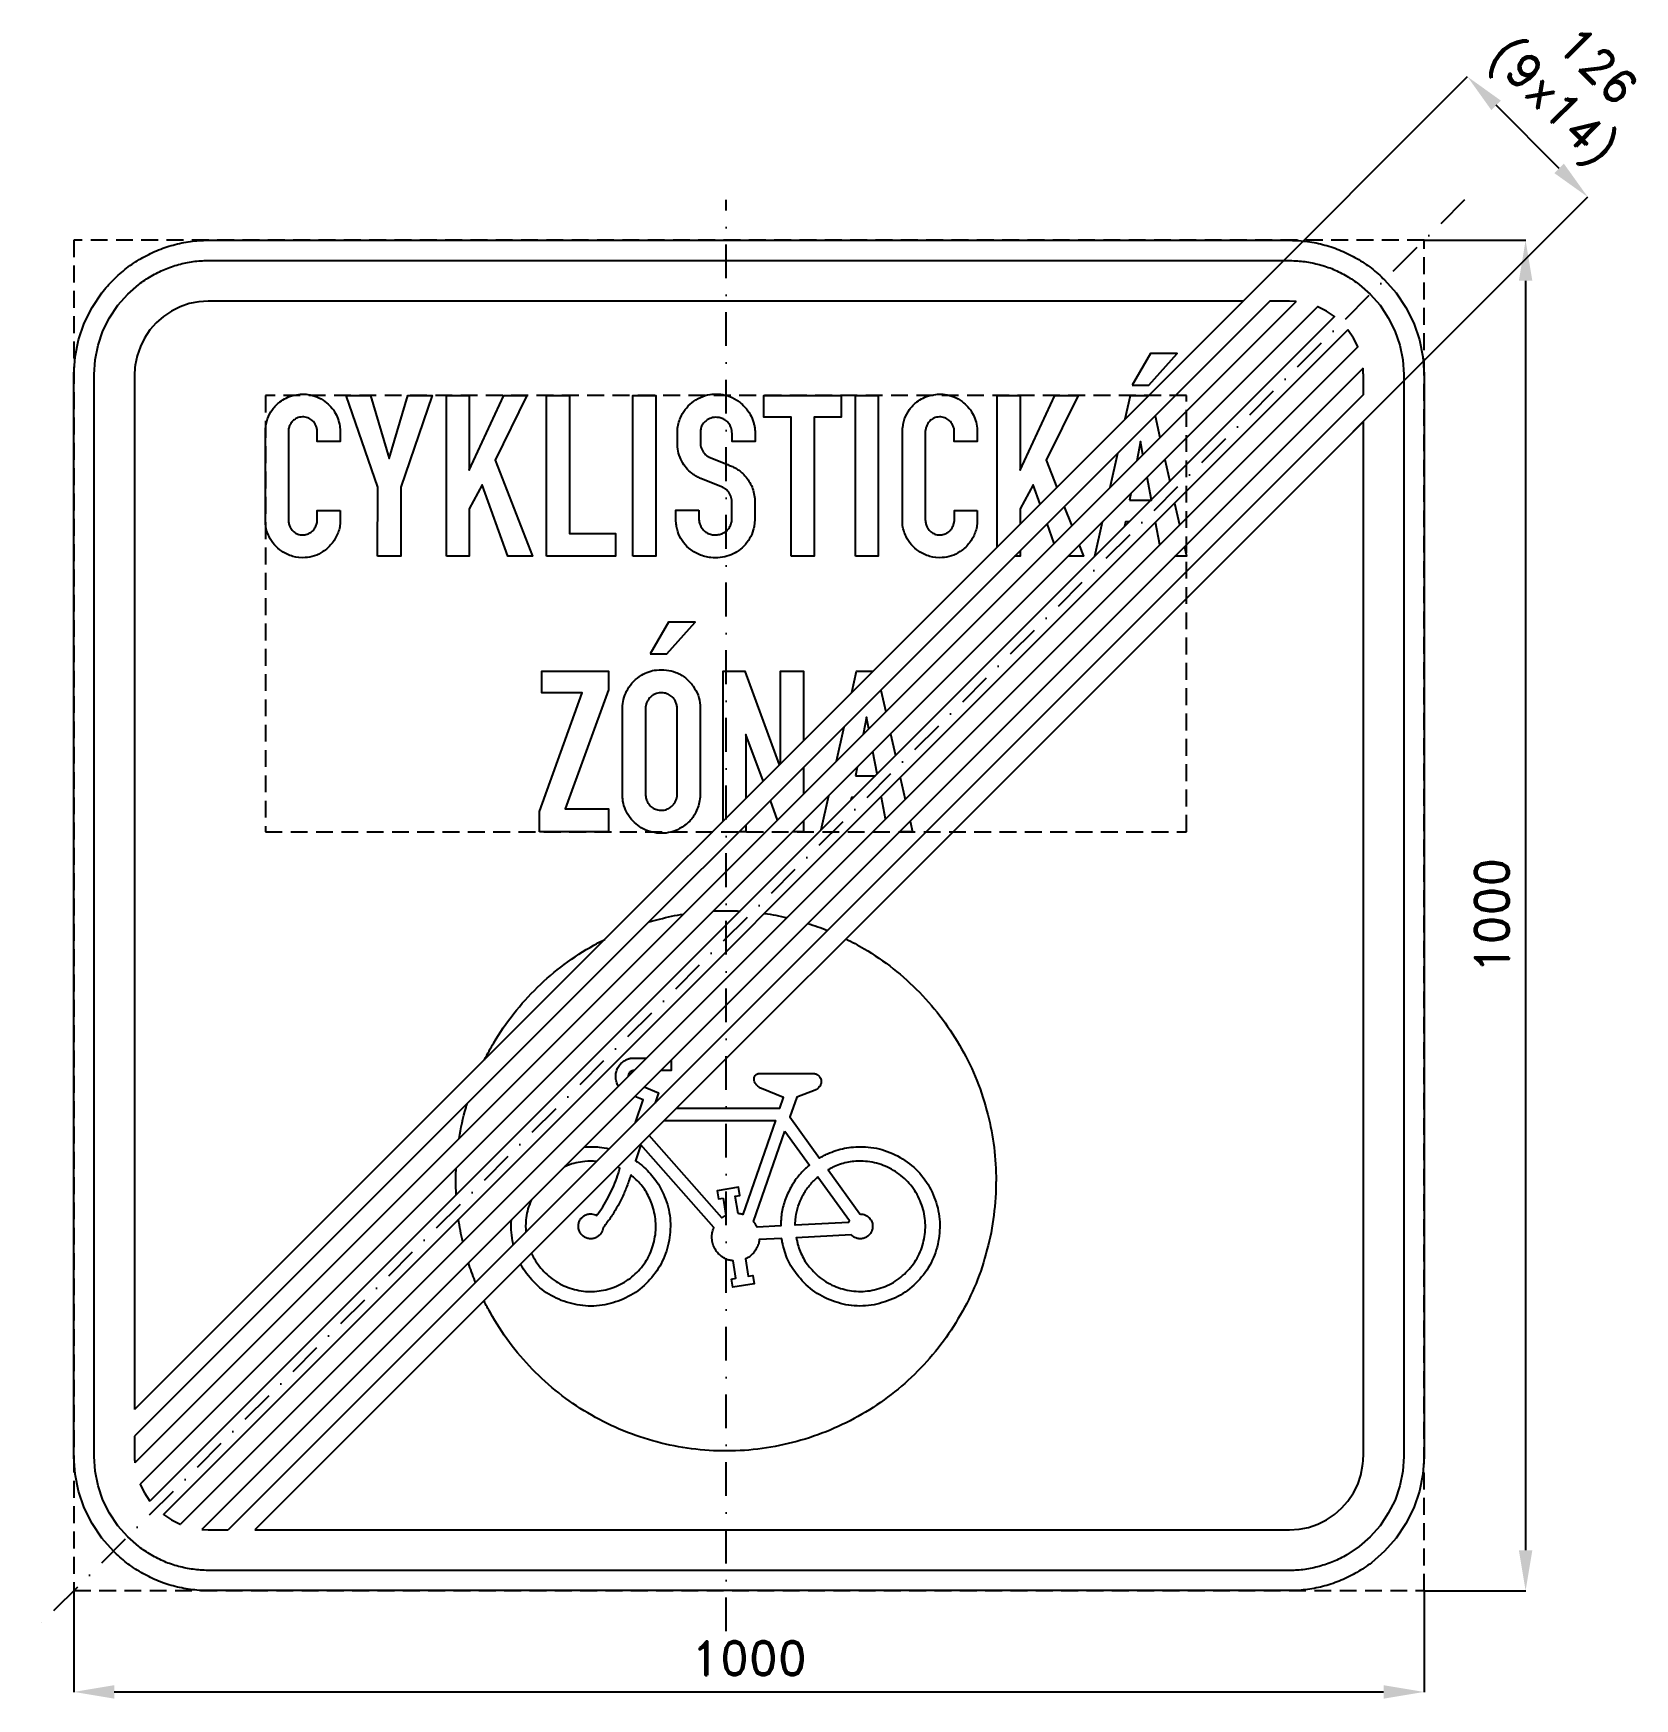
# Model space of a CAD drawing. Header units: millimetres. Extents: x -530 to 656, y -580 to 653.
import ezdxf

# ---------------------------------------------------------------- set-up
doc = ezdxf.new("R2010")
doc.units = ezdxf.units.MM
doc.header["$LTSCALE"] = 5
doc.linetypes.add('ČERCHOVANÁX2', pattern=[2, 1, -0.5, 0, -0.5])
doc.linetypes.add('ČÁRKOVANÁX2', pattern=[1.5, 1, -0.5])
doc.layers.add('Kóty', color=2, linetype='Continuous')
doc.layers.add('Značka', color=7, linetype='Continuous')
doc.styles.get("Standard").update_dxf_attribs({"font": 'romand.shx', "height": 25})
doc.dimstyles.get("Standard").update_dxf_attribs({"dimtxt": 25, "dimasz": 30, "dimexe": 0.18, "dimexo": 0.0625, "dimgap": 12.5, "dimtad": 1, "dimdec": 0, "dimzin": 0, "dimdsep": 46, "dimtxsty": 'Standard', "dimcen": 0.09, "dimadec": 0, "dimazin": 0, "dimtfac": 1, "dimtdec": 0, "dimtofl": 0, "dimtmove": 0, "dimatfit": 3, "dimfxl": 1, "dimtolj": 1, "dimtzin": 0, "dimarcsym": 0})

msp = doc.modelspace()

# ---------------------------------------------------------------- texts
at = {"layer": 'Kóty', "insert": (592, 684.2), "char_height": 25, "attachment_point": 1, "rotation": 315.082}
msp.add_mtext_dynamic_manual_height_columns('\\pi32.61721;126\\P\\pi3.45055;(9x14)', width=125.949, gutter_width=125, heights=[0], dxfattribs=at)

# ---------------------------------------------------------------- blocks, each defined once
blk = doc.blocks.new('*D0')
at = {"layer": 'Defpoints', "color": 0, "transparency": 16777216}
for p in [(-500, -500), (500, -500), (500, -575)]:
    blk.add_point(p, dxfattribs=at)
at = {"layer": 'Kóty', "color": 0, "lineweight": -2, "transparency": 16777216}
for p, q in [((-500, -500.0625), (-500, -575.18)), ((500, -500.0625), (500, -575.18)), ((-470, -575), (470, -575))]:
    blk.add_line(p, q, dxfattribs=at)
at = {"layer": 'Kóty', "color": 0, "transparency": 16777216}
for points in [[(-470, -570), (-470, -580), (-500, -575)], [(470, -570), (470, -580), (500, -575)]]:
    blk.add_solid(points, dxfattribs=at)
at = {"layer": 'Kóty', "color": 0, "transparency": 16777216, "insert": (0, -550), "char_height": 25, "attachment_point": 5}
blk.add_mtext('\\A1;1000', dxfattribs=at)
blk = doc.blocks.new('*D1')
at = {"layer": 'Defpoints', "color": 0, "transparency": 16777216}
for p in [(500, 500), (500, -500.0625), (575.18, -500.0625)]:
    blk.add_point(p, dxfattribs=at)
at = {"layer": 'Kóty', "color": 0, "lineweight": -2, "transparency": 16777216}
for p, q in [((500.0625, 500), (575.36, 500)), ((575.18, 470), (575.18, -470.0625)), ((500.0625, -500.0625), (575.36, -500.0625))]:
    blk.add_line(p, q, dxfattribs=at)
at = {"layer": 'Kóty', "color": 0, "transparency": 16777216}
for points in [[(570.18, 470), (580.18, 470), (575.18, 500)], [(570.18, -470.0625), (580.18, -470.0625), (575.18, -500.0625)]]:
    blk.add_solid(points, dxfattribs=at)
at = {"layer": 'Kóty', "color": 0, "transparency": 16777216, "insert": (550.18, -0.03125), "char_height": 25, "attachment_point": 5, "rotation": 90}
blk.add_mtext('\\A1;1000', dxfattribs=at)

# ---------------------------------------------------------------- dimensions: what is measured, and where the dimension line sits
at = {"layer": 'Kóty'}
dim = msp.add_linear_dim(base=(575.2, -500.1), p1=(500, 500), p2=(500, -500.1), angle=90, dimstyle='Standard', dxfattribs=at)
dim.commit()
dim.dimension.update_dxf_attribs({"geometry": '*D1', "text_midpoint": (550.2, 0)})
dim = msp.add_linear_dim(base=(500, -575), p1=(-500, -500), p2=(500, -500), dimstyle='Standard', dxfattribs=at)
dim.commit()
dim.dimension.update_dxf_attribs({"geometry": '*D0', "text_midpoint": (0, -550)})

# ---------------------------------------------------------------- linework, layer by layer
at = {"layer": 'Kóty'}
for p, q in [((358.3, 447.4), (532.2, 621.3)), ((600, 553.3), (553.3, 600)), ((447.4, 358.3), (621.3, 532.2))]:
    msp.add_line(p, q, dxfattribs=at)
for points in [[(556.8, 603.5), (549.8, 596.4), (532.1, 621.2)], [(603.5, 556.8), (596.4, 549.8), (621.2, 532.1)]]:
    msp.add_solid(points, dxfattribs=at)
at = {"layer": 'Značka', "color": 6, "linetype": 'ČERCHOVANÁX2', "ltscale": 5}
msp.add_line((530, 530), (-530, -530), dxfattribs=at)
at = {"layer": 'Značka', "color": 3}
for p, q in [((385.7, 455), (-455, -385.7)), ((365.9, 455), (-455, -365.9)), ((405.2, 454.7), (-454.8, -405.3)), ((405.2, 454.7), (-454.8, -405.3)), ((421.1, 450.8), (-450.8, -421.1)), ((433.6, 443.5), (-443.6, -433.7)), ((443.6, 433.7), (-433.6, -443.5)), ((450.8, 421.1), (-421.1, -450.8)), ((454.8, 405.3), (-405.2, -454.7)), ((455, 385.7), (-385.7, -455)), ((455, 365.9), (-365.9, -455))]:
    msp.add_line(p, q, dxfattribs=at)
at = {"layer": 'Značka', "color": 6, "linetype": 'ČERCHOVANÁX2', "ltscale": 5}
msp.add_lwpolyline([(-17, -530), (-17, 530)], dxfattribs=at)
at = {"layer": 'Značka', "color": 3}
for points in [[(-400, -500), (-400.4, -500), (-400.8, -500, -0.032182), (-413.7, -499.1, -0.035454), (-426.4, -496.5, -0.036283), (-438.7, -492.3, -0.034431), (-450.2, -486.5, -0.033715), (-461, -479.3, -0.034071), (-470.7, -470.7), (-479.3, -461), (-486.5, -450.2), (-492.3, -438.7), (-496.5, -426.4), (-499.1, -413.7), (-500, -400.8), (-500, -400.4), (-500, -400), (-500, 400), (-500, 400.4), (-500, 400.8), (-499.1, 413.7), (-496.5, 426.4), (-492.3, 438.7), (-486.5, 450.2), (-479.3, 461, -0.034072), (-470.7, 470.7, -0.034226), (-461, 479.3, -0.034225), (-450.2, 486.5, -0.034051), (-438.7, 492.3, -0.033415), (-426.4, 496.5, -0.034139), (-413.7, 499.1, -0.036743), (-400.8, 500), (-400.4, 500), (-400, 500), (400, 500), (400.4, 500), (400.8, 500, -0.032182), (413.7, 499.1, -0.035447), (426.4, 496.5, -0.036272), (438.7, 492.3, -0.034433), (450.2, 486.5, -0.033723), (461, 479.3, -0.034091), (470.7, 470.7), (479.3, 461), (486.5, 450.2), (492.3, 438.6), (496.5, 426.4), (499.1, 413.7), (500, 400.8), (500, 400.4), (500, 400), (500, -400), (500, -400.4), (500, -400.8), (499.1, -413.7), (496.5, -426.4), (492.3, -438.7), (486.5, -450.2), (479.3, -461), (470.7, -470.7), (461, -479.3, -0.03423), (450.2, -486.5, -0.034043), (438.6, -492.3, -0.033413), (426.4, -496.5, -0.034125), (413.7, -499.1, -0.036744), (400.8, -500), (400.4, -500), (400, -500), (-400, -500)], [(-400, -485), (-400.3, -485), (-400.7, -485, -0.032179), (-411.6, -484.2, -0.035445), (-422.4, -482, -0.03627), (-432.9, -478.5, -0.034397), (-442.7, -473.5, -0.033743), (-451.9, -467.4), (-460.1, -460.1), (-467.4, -451.9), (-473.5, -442.7), (-478.4, -432.9), (-482, -422.4), (-484.3, -411.6), (-485, -400.7), (-485, -400.3), (-485, -400), (-485, 400), (-485, 400.3), (-485, 400.7), (-484.2, 411.6), (-482, 422.4), (-478.5, 432.9), (-473.5, 442.7), (-467.4, 451.9), (-460.1, 460.1), (-451.9, 467.4, -0.034197), (-442.7, 473.5, -0.034036), (-432.9, 478.4, -0.0334), (-422.4, 482, -0.034125), (-411.6, 484.3, -0.036744), (-400.7, 485), (-400.3, 485), (-400, 485), (400, 485), (400.3, 485), (400.7, 485, -0.032173), (411.6, 484.2, -0.03544), (422.4, 482, -0.036264), (432.9, 478.5, -0.034423), (442.7, 473.5, -0.033724), (451.9, 467.4), (460.1, 460.1), (467.4, 451.9), (473.5, 442.7), (478.4, 432.9), (482, 422.4), (484.3, 411.6), (485, 400.7), (485, 400.3), (485, 400), (485, -400), (485, -400.3), (485, -400.7), (484.2, -411.6), (482, -422.4), (478.5, -432.9), (473.5, -442.7), (467.4, -451.9), (460.1, -460.1), (451.9, -467.4), (442.7, -473.5, -0.034052), (432.9, -478.4, -0.033405), (422.4, -482, -0.03413), (411.6, -484.3, -0.036744), (400.7, -485), (400.3, -485), (400, -485), (-400, -485)], [(365.9, 455), (-400, 455), (-400.2, 455), (-400.4, 455), (-407.5, 454.5), (-414.5, 453.1), (-421.3, 450.8), (-427.6, 447.6), (-433.6, 443.6), (-438.9, 438.9), (-443.6, 433.6), (-447.6, 427.6), (-450.7, 421.3), (-453.1, 414.5), (-454.5, 407.5, 0.03674), (-455, 400.4), (-455, 400.2), (-455, 400), (-455, -365.9)], [(455, 385.7), (455, 400), (455, 400.2), (455, 400.4, 0.022004), (454.8, 405.3)], [(-302.8, 300), (-302.8, 291.7), (-302.8, 291.3), (-302.8, 290.9, -0.058395), (-303.3, 286.7, -0.04352), (-304.7, 282.6, -0.074594), (-309.1, 275.2, -0.081624), (-315.5, 269.5, -0.069971), (-321.8, 266.3, -0.069174), (-328.7, 265, -0.086255), (-337.8, 265.9, -0.086656), (-346, 269.8, -0.070136), (-351.4, 274.5, -0.067916), (-355.4, 280.6, -0.047371), (-357.2, 285.1, -0.050891), (-358, 289.9, -0.004792), (-358.1, 290.5), (-358.1, 291.1), (-358.1, 359), (-358.1, 359.4), (-358.1, 359.7, -0.02564), (-357.5, 363.8, -0.037676), (-356.5, 367.7, -0.07824), (-352.9, 374.7, -0.077449), (-347.4, 380.3, -0.055464), (-342.7, 383.2, -0.051639), (-337.5, 385.1, -0.050433), (-332.1, 386, -0.052933), (-326.6, 385.8, -0.06598), (-320, 384, -0.064102), (-314, 380.6, -0.055946), (-309.6, 376.7, -0.058597), (-306.2, 371.8, -0.054984), (-304, 366.6, -0.050286), (-302.9, 361, -0.004114), (-302.8, 360.4), (-302.8, 359.8), (-302.8, 351), (-319.7, 351), (-319.7, 359), (-319.8, 359.5, 0.010744), (-319.8, 360, 0.065469), (-320.5, 362.3, 0.058071), (-321.6, 364.5, 0.075686), (-323.8, 366.9, 0.08205), (-326.6, 368.5, 0.103145), (-330.7, 369.2, 0.106124), (-334.8, 368.3, 0.080076), (-337.4, 366.7, 0.074147), (-339.3, 364.4, 0.056539), (-340.4, 362.2, 0.053196), (-341, 359.9, 0.007479), (-341.1, 359.4), (-341.1, 359), (-341.1, 292.7), (-341.1, 292.3, 0.006728), (-341.1, 291.9, 0.059865), (-340.5, 289.3, 0.064006), (-339.4, 286.8, 0.083803), (-337.1, 284.2, 0.087799), (-334.2, 282.5, 0.089764), (-330.7, 281.8, 0.089114), (-327.3, 282.3, 0.078265), (-324.5, 283.7, 0.073524), (-322.3, 285.8, 0.068922), (-320.7, 288.3, 0.069944), (-319.9, 291.1, 0.008136), (-319.8, 291.6), (-319.7, 292), (-319.7, 300), (-302.8, 300)], [(-37.1, 300.1), (-37.1, 293.7), (-37.1, 293.4), (-37.1, 293.1, 0.067839), (-36.3, 289.7, 0.080268), (-34.6, 286.6, 0.070822), (-32.6, 284.4, 0.06848), (-30.1, 282.9, 0.072225), (-27, 282, 0.059819), (-23.6, 282, 0.062313), (-20.3, 282.7, 0.080555), (-17.4, 284.2, 0.082217), (-15, 286.6, 0.072872), (-13.4, 289.6, 0.024106), (-13.1, 290.6, 0.024244), (-12.8, 291.7, 0.007534), (-12.7, 292.2), (-12.7, 292.6), (-12.7, 306.5), (-12.7, 307, 0.012192), (-12.7, 307.6, 0.0575), (-13.1, 309.6, 0.041293), (-13.9, 311.5, 0.041758), (-14.9, 313.4, 0.055544), (-16.3, 315, 0.037058), (-17.4, 315.8, 0.031309), (-18.6, 316.6, 0.008655), (-19.1, 316.8), (-19.6, 317.1), (-35.1, 323.3), (-35.5, 323.5), (-35.8, 323.6, -0.037025), (-38.6, 325, -0.028658), (-41.2, 326.7, -0.04762), (-45.5, 330.4, -0.053381), (-48.9, 335, -0.061657), (-51.6, 340.8, -0.062525), (-52.9, 347), (-52.9, 347.5), (-53, 348), (-53, 358.2, -0.002662), (-53, 359, -0.007998), (-52.9, 359.9, -0.052118), (-52.2, 364.3, -0.041817), (-50.7, 368.6, -0.059291), (-47.2, 374.7, -0.064888), (-42.3, 379.7, -0.070469), (-36, 383.7, -0.069026), (-28.8, 385.8, -0.059157), (-22.4, 386.1, -0.059494), (-16.2, 385, -0.073684), (-8.9, 381.6, -0.072354), (-2.8, 376.3, -0.05872), (1, 371.1, -0.059705), (3.4, 365.1, -0.025327), (4, 362.5, -0.025631), (4.4, 359.9, -0.004238), (4.4, 359.3), (4.5, 358.8), (4.5, 351), (-12.5, 351), (-12.5, 357.5), (-12.6, 357.8), (-12.6, 358.1, 0.026949), (-12.9, 360.2, 0.049636), (-13.6, 362.2, 0.084181), (-15.3, 364.9, 0.070669), (-17.8, 367, 0.066962), (-20.6, 368.4, 0.070667), (-23.6, 368.9, 0.096873), (-28, 368.4, 0.097771), (-31.8, 366.3, 0.080392), (-34.2, 363.8, 0.0883), (-35.6, 360.7, 0.027244), (-35.8, 359.5, 0.01392), (-36, 358.3), (-36, 358), (-36, 357.6), (-36, 349.9), (-36, 349.6), (-36, 349.3, 0.04356), (-35.6, 347, 0.048674), (-34.7, 344.8, 0.04846), (-33.6, 342.9, 0.049306), (-32.2, 341.3, 0.030235), (-31.2, 340.5, 0.034762), (-30.2, 339.8, 0.009664), (-29.8, 339.6), (-29.4, 339.4), (-16.5, 334.2), (-16.1, 334), (-15.7, 333.9, 0.007022), (-12.9, 332.7, -0.023412), (-10.2, 331.4, -0.04641), (-6.8, 329.2, -0.037082), (-3.8, 326.5, -0.042541), (-0.7, 322.7, -0.047681), (1.8, 318.4, -0.047349), (3.4, 313.7, -0.041078), (4.3, 308.8), (4.3, 308.4), (4.4, 308), (4.4, 292.9), (4.3, 292.6), (4.3, 292.2, -0.015256), (3.9, 288.9, -0.028871), (3.2, 285.6, -0.069935), (0.5, 279.1, -0.066409), (-3.9, 273.5, -0.060061), (-8.9, 269.4, -0.058509), (-14.7, 266.6, -0.060313), (-21.3, 265, -0.058899), (-28.2, 265, -0.077487), (-36.9, 267.3, -0.082892), (-44.5, 272.1, -0.070865), (-49.5, 277.7, -0.07271), (-52.7, 284.4, -0.034908), (-53.6, 288, -0.026616), (-54.1, 291.8), (-54.1, 292.2), (-54.2, 292.6), (-54.2, 300.1), (-37.1, 300.1)], [(169, 300), (169, 291.7), (169, 291.3), (169, 290.9, -0.058395), (168.5, 286.7, -0.04352), (167.1, 282.6, -0.074594), (162.7, 275.2, -0.081624), (156.3, 269.5, -0.069971), (150, 266.3, -0.069174), (143.1, 265, -0.086255), (134, 265.9, -0.086656), (125.8, 269.8, -0.070136), (120.3, 274.5, -0.067916), (116.4, 280.6, -0.047371), (114.6, 285.1, -0.050891), (113.7, 289.9, -0.004792), (113.7, 290.5), (113.7, 291.1), (113.7, 359), (113.7, 359.4), (113.7, 359.7, -0.02564), (114.3, 363.8, -0.037676), (115.3, 367.7, -0.07824), (118.9, 374.7, -0.077449), (124.4, 380.3, -0.055464), (129.1, 383.2, -0.051639), (134.2, 385.1, -0.050433), (139.7, 386, -0.052933), (145.2, 385.8, -0.06598), (151.8, 384, -0.064102), (157.8, 380.6, -0.055946), (162.2, 376.7, -0.058597), (165.6, 371.8, -0.054984), (167.8, 366.6, -0.050286), (168.9, 361, -0.004114), (169, 360.4), (169, 359.8), (169, 351), (152, 351), (152, 359), (152, 359.5, 0.010744), (152, 360, 0.065469), (151.3, 362.3, 0.058071), (150.1, 364.5, 0.075686), (148, 366.9, 0.08205), (145.1, 368.5, 0.103145), (141, 369.2, 0.106124), (137, 368.3, 0.080076), (134.4, 366.7, 0.074147), (132.5, 364.4, 0.056539), (131.4, 362.2, 0.053196), (130.8, 359.9, 0.007479), (130.7, 359.4), (130.6, 359), (130.6, 292.7), (130.7, 292.3, 0.006728), (130.7, 291.9, 0.059865), (131.2, 289.3, 0.064006), (132.4, 286.8, 0.083803), (134.7, 284.2, 0.087799), (137.6, 282.5, 0.089764), (141.1, 281.8, 0.089114), (144.5, 282.3, 0.078265), (147.3, 283.7, 0.073524), (149.5, 285.8, 0.068922), (151.1, 288.3, 0.069944), (151.9, 291.1, 0.008136), (152, 291.6), (152.1, 292), (152.1, 300), (169, 300)], [(-365.9, -455), (400, -455), (400.2, -455), (400.4, -455), (407.5, -454.5), (414.5, -453.1), (421.3, -450.8), (427.6, -447.6), (433.6, -443.6), (438.9, -438.9), (443.6, -433.6), (447.6, -427.6), (450.8, -421.3), (453.1, -414.5), (454.5, -407.5, 0.036757), (455, -400.4), (455, -400.2), (455, -400), (455, 365.9)], [(-93.7, 154.3), (-93.6, 154.8), (-93.6, 155.3, -0.051733), (-92.4, 161.6, -0.060089), (-89.8, 167.5, -0.071623), (-85.4, 173.4, -0.067964), (-79.5, 177.9, -0.054468), (-74.2, 180.5, -0.054174), (-68.4, 181.8, -0.065511), (-61.1, 181.8, -0.06822), (-54.1, 180, -0.076783), (-47, 175.9, -0.070462), (-41.4, 169.8, -0.068132), (-37.7, 163.1, -0.084708), (-36.1, 155.7), (-36.1, 155.3), (-36.1, 154.8), (-36.1, 88.7), (-36.1, 88.2), (-36.2, 87.6, -0.037757), (-37.1, 82.5, -0.046576), (-38.8, 77.7, -0.086539), (-43.9, 69.9, -0.087936), (-51.4, 64.3, -0.067419), (-57.9, 61.7, -0.062799), (-64.8, 60.9, -0.062156), (-71.8, 61.7, -0.066089), (-78.4, 64.2, -0.060309), (-83.6, 67.8, -0.055632), (-87.9, 72.4, -0.060039), (-91.4, 78.3, -0.070804), (-93.3, 84.7, -0.015083), (-93.5, 86.3, -0.007369), (-93.6, 88), (-93.6, 88.4), (-93.7, 88.8), (-93.7, 154.3)], [(-76.6, 153.4), (-76.6, 89.7), (-76.6, 89.3), (-76.6, 88.9, 0.058221), (-75.8, 85.6, 0.076978), (-74.2, 82.6, 0.089876), (-71.7, 80, 0.086069), (-68.3, 78.4, 0.08551), (-64.6, 77.9, 0.083498), (-61, 78.6, 0.074202), (-58, 80.1, 0.073683), (-55.7, 82.5, 0.055029), (-54.3, 84.6, 0.05284), (-53.5, 86.9, 0.024347), (-53.2, 87.9, 0.028182), (-53.1, 89, 0.00831), (-53.1, 89.4), (-53.1, 89.8), (-53.1, 153.6), (-53.1, 154, 0.006472), (-53.2, 154.5, 0.056566), (-53.8, 157.2, 0.065536), (-55, 159.7, 0.089016), (-57.5, 162.5, 0.083857), (-60.8, 164.2, 0.086281), (-64.6, 165, 0.086475), (-68.5, 164.4, 0.07759), (-71.6, 162.9, 0.081786), (-74.1, 160.5, 0.055709), (-75.3, 158.5, 0.047237), (-76.2, 156.3, 0.022196), (-76.4, 155.2, 0.025938), (-76.6, 154.1, 0.006836), (-76.6, 153.8), (-76.6, 153.4)], [(-455, -385.7), (-455, -400), (-455, -400.2), (-455, -400.4, 0.021995), (-454.8, -405.3, 0.021995)]]:
    msp.add_lwpolyline(points, format="xyb", dxfattribs=at)
at = {"layer": 'Značka', "color": 6, "linetype": 'ČÁRKOVANÁX2', "ltscale": 2.5}
for points in [[(-500, -500), (500, -500), (500, 500), (-500, 500)], [(-358.1, 62), (324, 62), (324, 385), (-358.1, 385)]]:
    msp.add_lwpolyline(points, close=True, dxfattribs=at)
at = {"layer": 'Značka', "color": 3}
for points in [[(405.2, 454.7), (400.4, 455), (400.2, 455), (400, 455), (385.7, 455)], [(433.6, 443.5), (433.6, 443.6), (427.6, 447.6), (421.3, 450.7), (421.1, 450.8)], [(450.8, 421.1), (450.8, 421.3), (447.6, 427.6), (443.6, 433.6), (443.6, 433.7)], [(283.8, 392.8), (296.1, 392.8), (317.1, 416.3), (297.3, 416.3), (283.8, 392.8)], [(-275, 266), (-274.9, 317.1), (-298.3, 385), (-280.2, 385), (-266.4, 338.4), (-252.6, 385), (-234.5, 385), (-257.9, 317.1), (-257.9, 266), (-275, 266)], [(-224.1, 266), (-224.1, 385), (-207.1, 385), (-207.1, 329.9), (-181.5, 385), (-164.4, 385), (-188, 337.2), (-160.3, 266), (-178.5, 266), (-197.5, 319), (-207.1, 301.2), (-207.1, 266), (-224.1, 266)], [(-149.9, 266), (-149.9, 385), (-132.9, 385), (-132.9, 282.9), (-98.9, 282.9), (-98.9, 266), (-149.9, 266)], [(-86, 266), (-86, 385), (-69, 385), (-69, 266), (-86, 266)], [(31.2, 266), (31.2, 369.1), (10.9, 369.1), (10.9, 385), (68.4, 385), (68.4, 369.1), (48.2, 369.1), (48.2, 266), (31.2, 266)], [(78.8, 266), (78.8, 385), (95.8, 385), (95.8, 266), (78.8, 266)], [(183.9, 273), (183.9, 385), (200.9, 385), (200.9, 329.9), (226.5, 385), (243.7, 385), (220, 337.2), (227.9, 317)], [(278.7, 367.8), (282.5, 385), (295.9, 385)], [(300.8, 370.1), (304.4, 353.9)], [(291.8, 341.3), (290, 350.9), (287.3, 336.8)], [(267.4, 316.9), (273.1, 342.4)], [(308, 337.7), (311.6, 321.5)], [(281.9, 307.5), (298.1, 307.5), (294.9, 324.6)], [(215.6, 304.7), (210.5, 319), (200.9, 301.2), (200.9, 290)], [(282.8, 312.5), (281.9, 307.5)], [(233.4, 302.7), (239, 288.5)], [(315.2, 305.3), (318.9, 289.2)], [(226.1, 275.6), (220.9, 290.2)], [(256.1, 266), (261.8, 291.5)], [(281.6, 291.5), (278.8, 291.5), (278.2, 288.1)], [(304.3, 274.6), (301.1, 291.2)], [(244.5, 274.2), (247.7, 266), (236.3, 266)], [(322.5, 273), (324, 266), (315.5, 266)], [(200.9, 270.2), (200.9, 266), (196.7, 266)], [(-73.2, 193.8), (-60.9, 193.8), (-39.9, 217.3), (-59.7, 217.3), (-73.2, 193.8)], [(-155.2, 62), (-155.2, 77), (-123.4, 165), (-153.3, 165), (-153.3, 181), (-104.1, 181), (-104.1, 167.2), (-136.1, 79.1), (-104.1, 79.1), (-104.1, 62), (-155.2, 62)], [(-19.2, 69.9), (-19.2, 181), (-3.1, 181), (22.4, 111.5)], [(23.4, 112.5), (23.4, 181), (40.3, 181), (40.3, 129.4)], [(76.1, 165.2), (79.6, 181), (91.9, 181)], [(97.6, 166.9), (101.3, 150.7)], [(64.8, 114.3), (70.4, 139.7)], [(88.7, 138.2), (87, 146.9), (84.6, 134.1)], [(10.5, 99.6), (-2.2, 134), (-2.2, 86.9)], [(104.9, 134.6), (108.5, 118.4)], [(94.9, 104.8), (91.8, 121.5)], [(40.3, 109.6), (40.3, 89.8)], [(80.1, 109.8), (78.9, 103.5)], [(78.9, 103.5), (93.6, 103.5)], [(112.1, 102.2), (115.7, 86)], [(53.5, 63.4), (59.1, 88.8)], [(77.6, 87.5), (75.9, 87.5), (75.5, 85.4)], [(101.2, 71.5), (98.1, 87.5), (97.4, 87.5)], [(21.2, 70.7), (15.9, 85.2)], [(-2.2, 67.1), (-2.2, 62), (-7.3, 62)], [(40.3, 70), (40.3, 62), (32.3, 62)], [(119.3, 69.8), (121.1, 62), (111.5, 62)], [(-450.8, -421.1), (-450.8, -421.3), (-447.6, -427.6), (-443.6, -433.6), (-443.6, -433.7)], [(-433.6, -443.5), (-433.6, -443.6), (-427.6, -447.6), (-421.3, -450.7), (-421.1, -450.8)], [(-405.2, -454.7), (-400.4, -455), (-400.2, -455), (-400, -455)], [(-400, -455), (-385.7, -455)]]:
    msp.add_lwpolyline(points, dxfattribs=at)
at = {"layer": 'Značka', "color": 5}
for points in [[(-74, -4.7, -0.010565), (-66.3, -2.7, -0.02403), (-48.4, 1.1, -0.02403)], [(-26.4, 3.3, -0.01567), (-14.4, 3.5, -0.010255), (-6.6, 3.3, -0.010255)], [(11.4, 1.5, -0.000288), (11.7, 1.5, -0.021979), (28.1, -1.6, -0.021979)], [(43.6, -5.9, -0.020351), (58.2, -11.1, -0.020351)], [(-195.9, -106.8, -0.018823), (-188.9, -94.2, -0.034417), (-174.2, -72.6, -0.034417), (-156.6, -53.2, -0.034417), (-136.8, -36.2, -0.034417), (-114.8, -22, -0.011864), (-106.8, -17.7, -0.011864)], [(71.8, -17.3, -0.020062), (85.2, -24.6, -0.034418), (106.8, -39.4, -0.034406), (126.2, -56.9, -0.034414), (143.3, -76.8, -0.034487), (157.5, -98.8, -0.034419), (168.8, -122.3, -0.034076), (176.8, -147.3, -0.032791), (181.5, -171.7, -0.034265), (183, -196.5)], [(-96.7, -126.4, -0.007167), (-96.9, -126.1, -0.06528), (-98.2, -123, -0.065232), (-98.7, -119.6, -0.065097), (-98.4, -116.3, -0.064967), (-97.3, -113.1, -0.064622), (-95.4, -110.3, -0.063433), (-92.9, -108, -0.052513), (-90.6, -106.7, -0.05726), (-88, -105.8, -0.01143), (-87.3, -105.7, -0.003811), (-86.7, -105.6), (-75.9, -105.6)], [(48.4, -117.1), (48.7, -117.1, -0.009721), (49, -117.2, -0.050674), (50.1, -117.6, -0.050922), (51.1, -118.2, -0.06328), (52.1, -119.2, -0.062196), (52.9, -120.5, -0.063017), (53.4, -121.8, -0.067125), (53.5, -123.3, -0.086845), (53.1, -125.2, -0.072595), (52.1, -127, -0.058175), (51, -128.1, -0.065834), (49.7, -129, -0.01327), (49.3, -129.2, -0.004415), (49, -129.3), (35.4, -134.5), (30.3, -149.2), (52.3, -179.6, -0.003881), (55.2, -178, -0.01164), (58.2, -176.5, -0.060218), (70.8, -172.4, -0.060611), (84.1, -171.3, -0.07532), (100.5, -174, -0.075262), (115.4, -181.4, -0.075145), (127.8, -192.5, -0.074694), (136.4, -206.8, -0.074518), (140.9, -222.8, -0.07459), (140.5, -239.4, -0.074573), (135.8, -255.3, -0.07453), (126.5, -269.2, -0.074566), (113.9, -280, -0.074572), (98.7, -286.7, -0.074518), (82.2, -289.2, -0.074745), (65.8, -286.7, -0.074612), (50.6, -279.9, -0.073239), (38.1, -268.9, -0.060571), (30.3, -258, -0.065919), (25.6, -245.6, -0.013247), (24.8, -242.4, -0.004417), (24.2, -239.1), (7.6, -239.9, -0.003624), (7.5, -240.8, -0.010879), (7.4, -241.8, -0.056133), (6.3, -245.3, -0.055073), (4.4, -248.5, -0.056709), (2, -251.3, -0.062304), (-1, -253.4, -0.01253), (-1.8, -253.9, -0.004179), (-2.6, -254.3), (-0.6, -267.2), (2.8, -266.7), (3.8, -272.7), (-12, -275.2), (-13, -269.2), (-9.6, -268.7), (-11.7, -255.7, -0.003215), (-12.5, -255.6, -0.009643), (-13.3, -255.5, -0.050327), (-16.5, -254.6, -0.05041), (-19.4, -253, -0.062708), (-22.7, -250.4, -0.062939), (-25.1, -247, -0.062616), (-26.8, -243.2, -0.061036), (-27.4, -239.1, -0.050426), (-27.3, -235.8, -0.055092), (-26.5, -232.6, -0.010985), (-26.2, -231.8, -0.003662), (-25.9, -231.1), (-80.1, -169.9), (-84, -181.6, -0.003813), (-81.4, -183.5, -0.011436), (-78.8, -185.5, -0.059214), (-69.9, -195, -0.059571), (-63.3, -206.4, -0.074038), (-58.7, -222.1, -0.073983), (-58.9, -238.5, -0.073865), (-63.3, -254.2, -0.073427), (-72, -268, -0.073251), (-84.1, -279.1, -0.073312), (-98.8, -286.2, -0.073308), (-114.9, -289.2, -0.073285), (-131.1, -287.4, -0.073287), (-146.4, -281.5, -0.073298), (-159.3, -271.4, -0.073282), (-169, -258.3, -0.000478), (-169.1, -258.2, -0.000478)], [(-85.1, -114.8), (-85.4, -114.8), (-85.6, -114.8, 0.009928), (-85.8, -114.8, 0.051726), (-86.7, -115.1, 0.05185), (-87.4, -115.5, 0.064517), (-88.3, -116.2, 0.064469), (-88.9, -117.1, 0.064338), (-89.3, -118.1, 0.062509), (-89.5, -119.2)], [(-53.6, -142.7), (22.9, -142.7), (25.6, -134.9), (9.4, -128.2), (9, -128, -0.009494), (8.6, -127.8, -0.047482), (7.2, -126.9, -0.041485), (6, -125.8, -0.057978), (4.7, -124.1, -0.081427), (3.9, -122.2, -0.056687), (3.8, -121.1, -0.073948), (3.9, -119.9, -0.07846), (4.4, -118.9, -0.073316), (5.1, -118, -0.06056), (5.8, -117.5, -0.066457), (6.7, -117.2, -0.013337), (6.9, -117.1), (7.1, -117.1), (48.4, -117.1)], [(-214.7, -165.2, -0.030929), (-209.5, -142.2, -0.00375), (-208.8, -139.5)], [(-62.7, -151.8), (19.7, -151.8), (-4.6, -221.5), (-4.8, -221.4), (-4.9, -221.4, 0.010689), (-5.6, -221.2, 0.010307), (-6.3, -221, 0.010693), (-7, -220.9, 0.011856), (-7.7, -220.8), (-7.9, -220.8), (-8, -220.8), (-10.1, -207.9), (-6.7, -207.3), (-7.7, -201.3), (-23.5, -203.8), (-22.6, -209.9), (-19.2, -209.3)], [(26.6, -159.7), (44.8, -184.9, 0.003002), (42.9, -186.6, 0.009008), (41, -188.3, 0.046722), (34.3, -196.1, 0.045586), (29.2, -205, 0.04705), (25.5, -214.7, 0.051844), (23.8, -224.8, 0.010352), (23.6, -227.4, 0.003452), (23.5, -229.9), (6.1, -230.8), (6, -230.6), (5.9, -230.4, 0.015395), (5.4, -229.5, 0.014855), (4.8, -228.6, 0.015406), (4.3, -227.8, 0.017075), (3.6, -227), (3.5, -226.8), (3.3, -226.6), (26.6, -159.7)], [(-122, -171.5, -0.05013), (-110.9, -171.5, -0.037216), (-103.5, -172.8, -0.037216)], [(-19.2, -209.3), (-17.1, -222.2), (-17.2, -222.3), (-17.4, -222.4, 0.01025), (-18, -222.7, 0.009883), (-18.6, -223, 0.010253), (-19.2, -223.3, 0.011368), (-19.7, -223.7), (-19.9, -223.8), (-20, -223.9), (-73.9, -163)], [(-112.9, -182.2, 0.047542), (-121.5, -182.2, 0.073557), (-134.4, -185.1, 0.012222), (-136.5, -186)], [(82.2, -221), (82.8, -221.1, -0.011672), (83.3, -221.1, -0.060371), (85.3, -221.5, -0.060767), (87.2, -222.4, -0.075517), (89.2, -224, -0.075468), (90.7, -226.2, -0.075338), (91.5, -228.7, -0.074866), (91.5, -231.3, -0.074723), (90.9, -233.8, -0.074792), (89.5, -236, -0.074735), (87.6, -237.8, -0.074941), (85.3, -238.9, -0.074807), (82.8, -239.4, -0.073432), (80.2, -239.1, -0.060728), (78.2, -238.4, -0.066088), (76.5, -237.2, -0.013283), (76.1, -236.9), (75.7, -236.5), (35, -238.6, 0.003847), (35.6, -241.2, 0.011539), (36.2, -243.8, 0.059723), (40.3, -253.8, 0.060098), (46.7, -262.5, 0.074689), (57, -271.2, 0.074632), (69.4, -276.6, 0.074514), (82.8, -278.4, 0.074068), (96.1, -276.3, 0.073894), (108.4, -270.8, 0.073965), (118.6, -261.9, 0.073948), (126.1, -250.7, 0.073906), (130, -237.8, 0.073942), (130.3, -224.3, 0.073946), (126.7, -211.3, 0.073894), (119.8, -199.7, 0.074123), (109.8, -190.6, 0.073985), (97.8, -184.5, 0.07262), (84.5, -182, 0.060063), (73.7, -182.7, 0.065377), (63.4, -185.9, 0.013132), (61, -187.1, 0.004378), (58.6, -188.3), (82.2, -221)], [(-216.8, -206.9, -0.017162), (-217, -193.9, -0.008821), (-216.9, -187.2)], [(183, -196.5), (182.9, -197.8), (182.9, -199.1, -0.032167), (180.9, -225.2, -0.035723), (175.4, -250.8, -0.036666), (166.9, -275.5, -0.034754), (154.8, -298.8, -0.034039), (140.1, -320.4, -0.034453), (122.5, -339.8, -0.034561), (102.7, -356.8, -0.034427), (80.7, -371, -0.034389), (57.1, -382.3, -0.034418), (32.2, -390.3, -0.034423), (6.5, -395.2, -0.034417), (-19.7, -396.5, -0.034416), (-45.8, -394.5, -0.034417), (-71.3, -389, -0.034417), (-96, -380.3, -0.034417), (-119.3, -368.4, -0.034417), (-140.9, -353.6, -0.034417), (-160.3, -336.1, -0.034417), (-177.4, -316.2, -0.034417), (-191.5, -294.2, -0.013187), (-196.3, -285.4, -0.013187)], [(-161.1, -250.2, 0.00745), (-160.5, -251.4, 0.072809), (-153, -262.4, 0.072812), (-142.9, -271, 0.072822), (-130.8, -276.4, 0.072806), (-117.6, -278.5, 0.072787), (-104.5, -276.7, 0.072822), (-92.2, -271.5, 0.072823), (-81.9, -263.1, 0.072778), (-74.2, -252.2, 0.073009), (-69.9, -239.7, 0.072862), (-69.1, -226.4, 0.071512), (-72, -213.5, 0.059153), (-76.7, -203.8, 0.064403), (-83.5, -195.7, 0.012926), (-85.5, -193.9, 0.00431), (-87.5, -192.2, -0.001297), (-88.2, -194.3, -0.003891), (-88.9, -196.4, -0.020345), (-92.1, -204.7, -0.019651), (-95.9, -212.7, -0.020372), (-100.3, -220.4, -0.022566), (-105.3, -227.7, -0.004451), (-106.7, -229.4, -0.001484), (-108, -231.2)], [(-108, -231.2, -0.003893), (-108.1, -231.7, -0.011677), (-108.2, -232.2, -0.060397), (-108.9, -234.2, -0.060797), (-110, -235.9, -0.07555), (-111.9, -237.7, -0.075491), (-114.2, -238.9, -0.075374), (-116.8, -239.4, -0.074921), (-119.4, -239.1, -0.074745), (-121.8, -238.1, -0.074817), (-123.8, -236.5, -0.0748), (-125.3, -234.4, -0.074757), (-126.2, -231.9, -0.074794), (-126.3, -229.3, -0.0748), (-125.7, -226.8, -0.074744), (-124.4, -224.5, -0.074972), (-122.5, -222.7, -0.07484), (-120.2, -221.5, -0.073464), (-117.7, -221, -0.060756), (-115.6, -221.1, -0.066117), (-113.6, -221.7, -0.013288), (-113.1, -221.9), (-112.7, -222.2, 0.001245), (-111.5, -220.6, 0.003737), (-110.4, -219, 0.019543), (-106.2, -212.3, 0.018873), (-102.6, -205.4, 0.019567), (-99.3, -198.3, 0.021677), (-96.7, -190.9, 0.004275), (-96.2, -189, 0.001425), (-95.6, -187.1, 0.002602), (-97.3, -186.4, 0.002602)], [(74.4, -225.8), (74.3, -225.9), (74.3, -226, 0.010337), (74.1, -226.3, 0.009967), (74, -226.6, 0.010341), (73.8, -226.9, 0.011465), (73.7, -227.3), (73.7, -227.4), (73.7, -227.4), (34.2, -229.4, -0.002908), (34.3, -227.4, -0.008727), (34.5, -225.3, -0.045291), (35.9, -217.3, -0.044156), (38.8, -209.7, -0.045589), (42.8, -202.6, -0.050254), (48.1, -196.4, -0.010025), (49.6, -194.9, -0.003343), (51.1, -193.6), (74.4, -225.8)], [(-161.2, -210.7, 0.010872), (-162, -212.6, 0.072776), (-165.2, -225.5, 0.04916), (-165.2, -234.5, 0.04916)], [(-211.9, -241.6, -0.022247), (-215.1, -225)], [(-174.5, -243.8, -0.003841), (-174.6, -242.9, -0.073298), (-176, -226.6, -0.005302), (-175.9, -225.4)], [(-202.4, -271.7, -0.001558), (-202.9, -270.6, -0.01878), (-207.7, -257.2)]]:
    msp.add_lwpolyline(points, format="xyb", dxfattribs=at)
for points in [[(-57.5, -107), (-57.5, -114.8), (-65.3, -114.8)], [(-84.1, -153.4), (-78.4, -136.6), (-84.6, -134.1)], [(-77.5, -127), (-66.9, -131.4), (-69.4, -138.7)]]:
    msp.add_lwpolyline(points, dxfattribs=at)

msp.set_redraw_order([(e.dxf.handle, doc.entitydb.next_handle()) for e in msp.query("TEXT MTEXT ATTDEF DIMENSION ARC_DIMENSION")])  # texts and dimensions are drawn at this point

doc.saveas('drawing.dxf')
